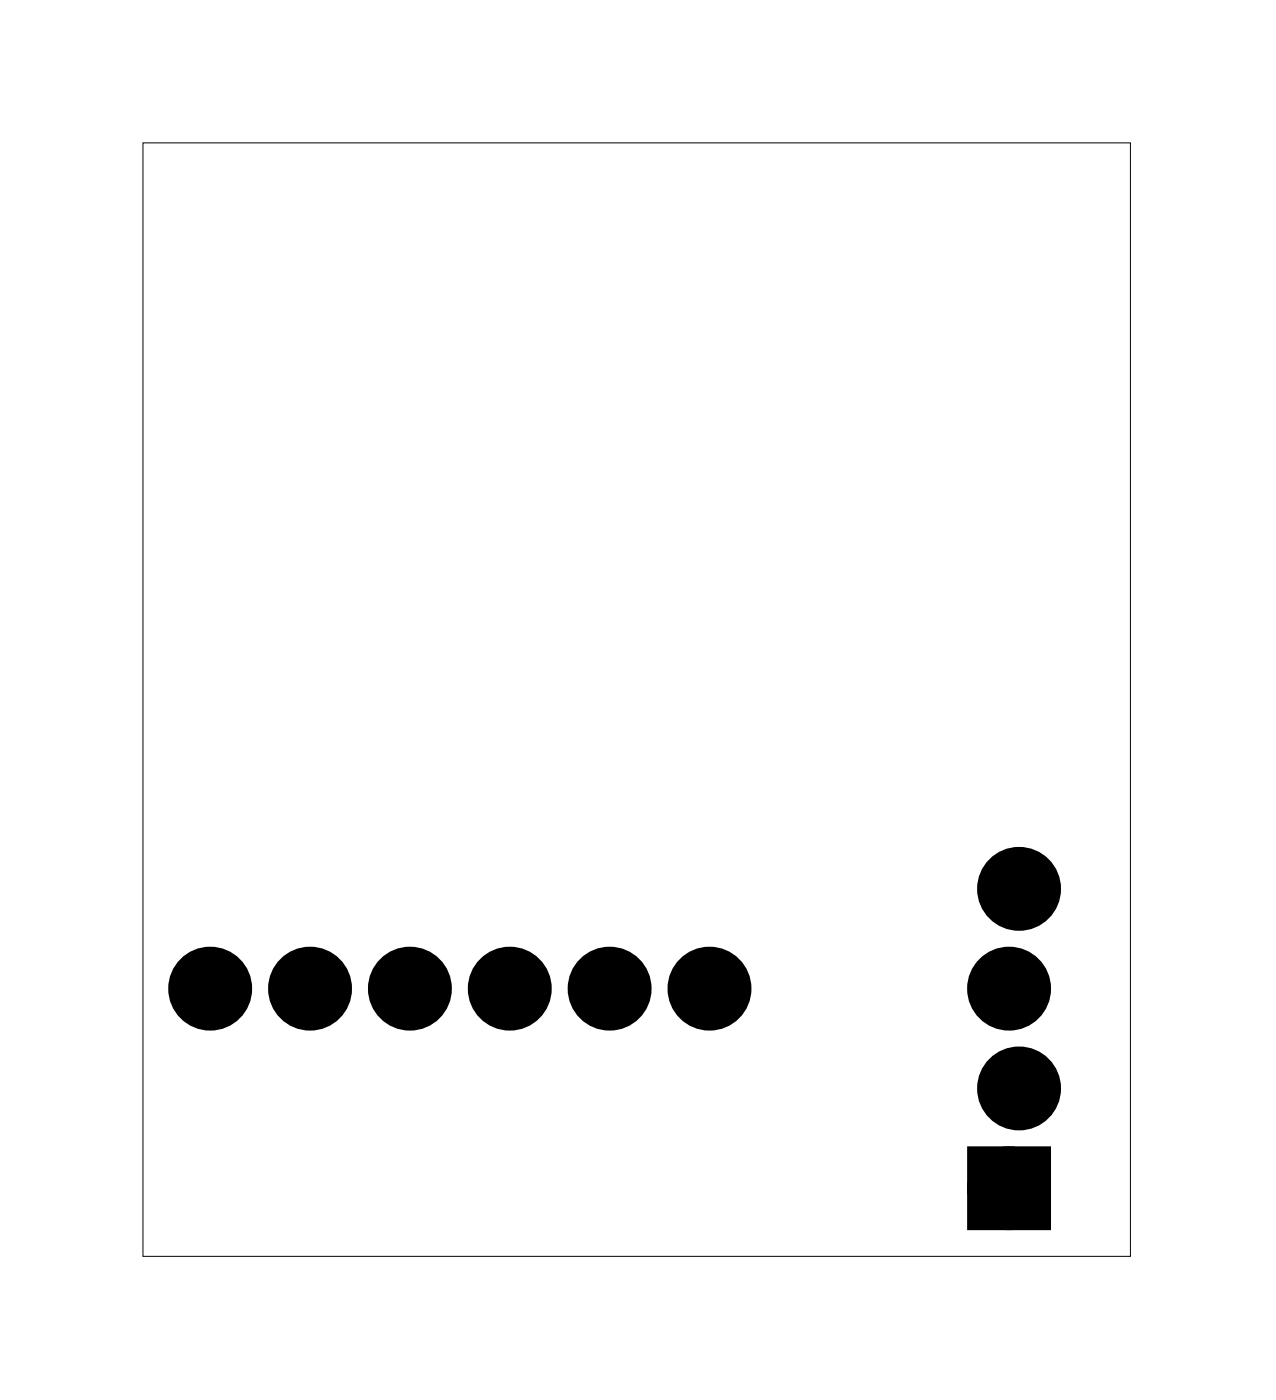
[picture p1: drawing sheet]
<svg xmlns="http://www.w3.org/2000/svg" width="32mm" height="36mm" viewBox="0 0 32 36" stroke-linecap="round" stroke-linejoin="round" font-family="sans-serif">
<path d="M3.6 3.6h25.2v28.4h-25.2z" fill="none" stroke="#000" stroke-width=".03"/>
<g fill="#000">
<circle cx="5.3" cy="25.2" r=".72"/>
<circle cx="7.9" cy="25.2" r=".72"/>
<circle cx="10.4" cy="25.2" r=".72"/>
<circle cx="13" cy="25.2" r=".72"/>
<circle cx="15.5" cy="25.2" r=".72"/>
<circle cx="18" cy="25.2" r=".72"/>
<circle cx="25.7" cy="30.2" r=".72"/>
<circle cx="25.7" cy="25.2" r=".72"/>
<circle cx="25.9" cy="22.6" r=".72"/>
<circle cx="25.9" cy="27.7" r=".72"/>
</g>
<g fill="none" stroke="#000" stroke-width=".69" stroke-linecap="butt">
<circle cx="5.3" cy="25.2" r=".72"/>
<circle cx="7.9" cy="25.2" r=".72"/>
<circle cx="10.4" cy="25.2" r=".72"/>
<circle cx="13" cy="25.2" r=".72"/>
<circle cx="15.5" cy="25.2" r=".72"/>
<circle cx="18" cy="25.2" r=".72"/>
<circle cx="25.7" cy="25.2" r=".72"/>
<circle cx="25.7" cy="30.2" r=".72"/>
<circle cx="25.9" cy="22.6" r=".72"/>
<circle cx="25.9" cy="27.7" r=".72"/>
</g>
<path d="M24.7 29.3h1.9v1.9h-1.9zM25.2 30.2a.51 .51 0 0 0 1 0 .51 .51 0 0 0-1 0z" fill="#000"/>
<g fill="none" stroke="#000" stroke-width=".25">
<path d="M24.7 29.3h1.9v1.9h-1.9z"/>
<circle cx="25.7" cy="30.2" r=".51"/>
</g>
</svg>
